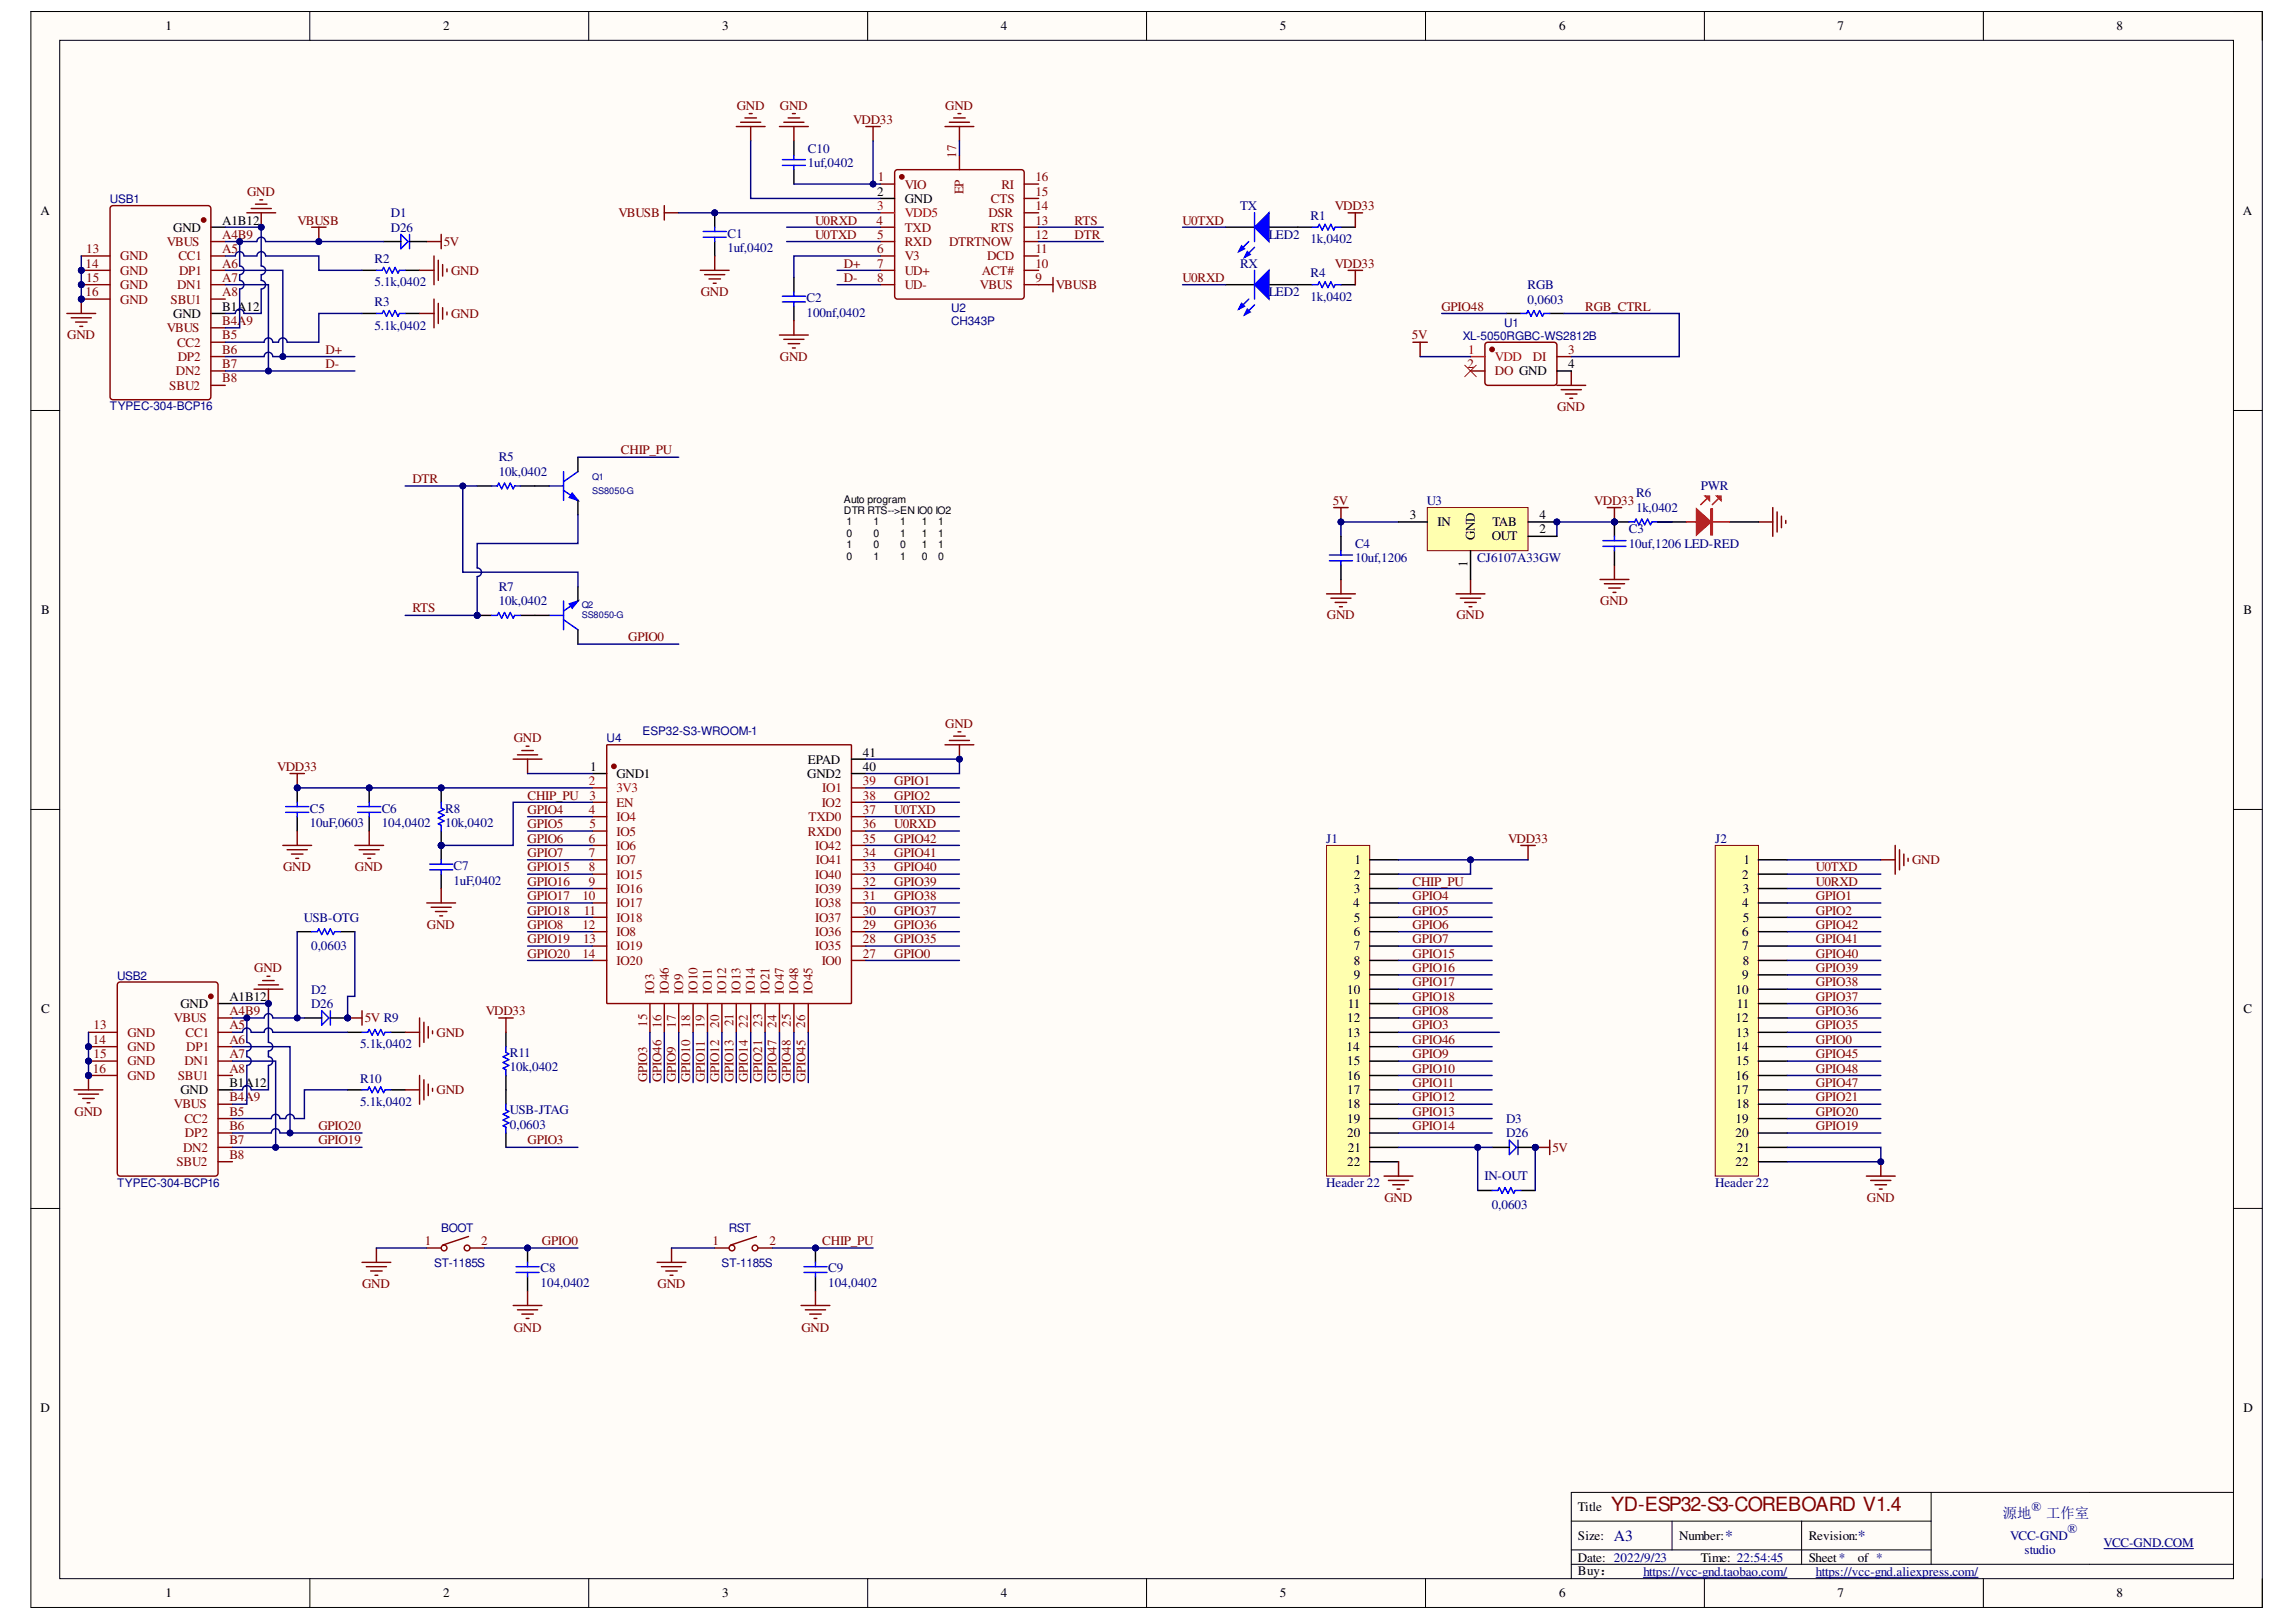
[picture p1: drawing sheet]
<svg xmlns="http://www.w3.org/2000/svg" width="297mm" height="210mm" viewBox="0 0 297 210" stroke-linecap="round" stroke-linejoin="round" font-family="sans-serif">
<defs><g id="words">
<text font-size="2.5" fill="#7f0000" x="208.5" y="195.6">YD-ESP32-S3-COREBOARD V1.4</text>
<g font-size="2" fill="#00007f">
<text x="208.8" y="199.4">A3</text>
<text x="223.2" y="199.4">*</text>
<text x="240.3" y="199.4">*</text>
</g>
<g font-size="1.9" fill="#00007f">
<text x="259.1" y="196.4">源地</text>
<text x="264.7" y="196.4">工作室</text>
</g>
<g font-size="1.7">
<text x="21.4" y="3.9">1</text>
<text x="57.3" y="3.9">2</text>
<text x="93.4" y="3.9">3</text>
<text x="129.5" y="3.9">4</text>
<text x="165.6" y="3.9">5</text>
<text x="201.7" y="3.9">6</text>
<text x="237.7" y="3.9">7</text>
<text x="273.8" y="3.9">8</text>
<text x="5.2" y="27.9">A</text>
<text x="22.4" y="30">GND</text>
<text x="28.8" y="29.1">A1B12</text>
<text x="113.5" y="25.3">2</text>
<text x="117" y="26.3">GND</text>
<text x="290.2" y="27.9">A</text>
<text x="22.4" y="41.1">GND</text>
<text x="28.8" y="40.2">B1A12</text>
<text x="202.9" y="47.6">4</text>
<text x="182.4" y="67.2">3</text>
<text x="186" y="68.1">IN</text>
<text x="190.8" y="69.9" transform="rotate(-90 190.8 69.9)">GND</text>
<text x="193" y="69.9">OUT</text>
<text x="193.1" y="68.1">TAB</text>
<text x="199.2" y="67.2">4</text>
<text x="199.2" y="69">2</text>
<text x="189.9" y="73.4" transform="rotate(-90 189.9 73.4)">1</text>
<text x="5.3" y="79.5">B</text>
<text x="290.2" y="79.5">B</text>
<text x="76.4" y="99.8">1</text>
<text x="79.7" y="100.7">GND1</text>
<text x="104.4" y="100.7">GND2</text>
<text x="104.5" y="98.8">EPAD</text>
<text x="111.6" y="99.8">40</text>
<text x="111.6" y="97.9">41</text>
<text x="175.1" y="113.7">2</text>
<text x="175.2" y="111.8">1</text>
<text x="225.4" y="113.7">2</text>
<text x="225.5" y="111.8">1</text>
<text x="175.1" y="117.4">4</text>
<text x="175.1" y="115.6">3</text>
<text x="175.1" y="119.3">5</text>
<text x="225.4" y="117.4">4</text>
<text x="225.5" y="115.6">3</text>
<text x="225.5" y="119.3">5</text>
<text x="175.1" y="121.1">6</text>
<text x="175.1" y="123">7</text>
<text x="175.1" y="124.9">8</text>
<text x="225.4" y="121.1">6</text>
<text x="225.4" y="123">7</text>
<text x="225.5" y="124.9">8</text>
<text x="5.3" y="131.1">C</text>
<text x="23.3" y="130.4">GND</text>
<text x="29.7" y="129.5">A1B12</text>
<text x="174.3" y="128.6">10</text>
<text x="174.4" y="130.4">11</text>
<text x="175.1" y="126.7">9</text>
<text x="224.5" y="128.6">10</text>
<text x="224.7" y="130.4">11</text>
<text x="225.4" y="126.7">9</text>
<text x="290.2" y="131.1">C</text>
<text x="174.2" y="136">14</text>
<text x="174.3" y="132.3">12</text>
<text x="174.3" y="134.2">13</text>
<text x="174.3" y="137.9">15</text>
<text x="224.5" y="132.3">12</text>
<text x="224.5" y="136">14</text>
<text x="224.6" y="134.2">13</text>
<text x="224.6" y="137.9">15</text>
<text x="23.3" y="141.6">GND</text>
<text x="29.7" y="140.7">B1A12</text>
<text x="174.3" y="139.7">16</text>
<text x="174.3" y="141.6">17</text>
<text x="174.3" y="143.4">18</text>
<text x="224.5" y="139.7">16</text>
<text x="224.5" y="141.6">17</text>
<text x="224.6" y="143.4">18</text>
<text x="174.3" y="145.3">19</text>
<text x="174.3" y="147.2">20</text>
<text x="174.4" y="149">21</text>
<text x="224.5" y="145.3">19</text>
<text x="224.5" y="147.2">20</text>
<text x="224.7" y="149">21</text>
<text x="174.3" y="150.9">22</text>
<text x="224.5" y="150.9">22</text>
<text x="5.2" y="182.7">D</text>
<text x="290.2" y="182.7">D</text>
<text x="204.1" y="195.6">Title</text>
<text x="204.1" y="199.3">Size:</text>
<text x="204.1" y="202.1">Date: 2022/9/23</text>
<text x="204.1" y="203.9">Buy：</text>
<text x="217.3" y="199.3">Number:</text>
<text x="220" y="202.1">Time: 22:54:45</text>
<text x="234" y="199.3">Revision:</text>
<text x="234" y="202.1">Sheet*</text>
<text x="240.3" y="202.1">of *</text>
<text x="21.4" y="206.7">1</text>
<text x="57.3" y="206.7">2</text>
<text x="93.4" y="206.7">3</text>
<text x="129.5" y="206.7">4</text>
<text x="165.6" y="206.7">5</text>
<text x="201.7" y="206.7">6</text>
<text x="237.7" y="206.7">7</text>
<text x="273.8" y="206.7">8</text>
</g>
<g font-size="1.7" fill="#7f0000">
<text x="95.3" y="14.2">GND</text>
<text x="100.9" y="14.2">GND</text>
<text x="110.4" y="16">VDD33</text>
<text x="122.3" y="14.2">GND</text>
<text x="32" y="25.3">GND</text>
<text x="38.5" y="29.1">VBUSB</text>
<text x="80" y="28.1">VBUSB</text>
<text x="105.5" y="29.1">U0RXD</text>
<text x="139" y="29.1">RTS</text>
<text x="153" y="29.1">U0TXD</text>
<text x="172.7" y="27.2">VDD33</text>
<text x="57.4" y="31.8">5V</text>
<text x="58.4" y="35.6">GND</text>
<text x="105.5" y="30.9">U0TXD</text>
<text x="109.2" y="34.6">D+</text>
<text x="139" y="30.9">DTR</text>
<text x="172.7" y="34.6">VDD33</text>
<text x="58.4" y="41.1">GND</text>
<text x="90.7" y="38.3">GND</text>
<text x="109.2" y="36.5">D-</text>
<text x="136.6" y="37.4">VBUSB</text>
<text x="153" y="36.5">U0RXD</text>
<text x="186.5" y="40.2">GPIO48</text>
<text x="205.1" y="40.2">RGB_CTRL</text>
<text x="8.7" y="43.9">GND</text>
<text x="42.1" y="47.6">D-</text>
<text x="42.1" y="45.8">D+</text>
<text x="100.9" y="46.7">GND</text>
<text x="182.7" y="43.9">5V</text>
<text x="201.4" y="53.2">GND</text>
<text x="80.3" y="58.8">CHIP_PU</text>
<text x="53.4" y="62.5">DTR</text>
<text x="172.4" y="65.3">5V</text>
<text x="206.3" y="65.3">VDD33</text>
<text x="53.4" y="79.2">RTS</text>
<text x="81.3" y="83">GPIO0</text>
<text x="171.7" y="80.2">GND</text>
<text x="188.4" y="80.2">GND</text>
<text x="207" y="78.3">GND</text>
<text x="122.3" y="94.2">GND</text>
<text x="35.9" y="99.8">VDD33</text>
<text x="66.5" y="96">GND</text>
<text x="115.7" y="101.6">GPIO1</text>
<text x="68.2" y="103.5">CHIP_PU</text>
<text x="68.2" y="105.3">GPIO4</text>
<text x="68.2" y="107.2">GPIO5</text>
<text x="115.7" y="107.2">U0RXD</text>
<text x="115.7" y="105.3">U0TXD</text>
<text x="115.7" y="103.5">GPIO2</text>
<text x="36.6" y="112.8">GND</text>
<text x="45.9" y="112.8">GND</text>
<text x="68.2" y="109.1">GPIO6</text>
<text x="68.2" y="110.9">GPIO7</text>
<text x="68.2" y="112.8">GPIO15</text>
<text x="115.7" y="112.8">GPIO40</text>
<text x="115.7" y="110.9">GPIO41</text>
<text x="115.7" y="109.1">GPIO42</text>
<text x="195.1" y="109.1">VDD33</text>
<text x="234.9" y="112.8">U0TXD</text>
<text x="247.4" y="111.8">GND</text>
<text x="68.2" y="114.6">GPIO16</text>
<text x="68.2" y="116.5">GPIO17</text>
<text x="68.2" y="118.4">GPIO18</text>
<text x="115.7" y="118.4">GPIO37</text>
<text x="115.7" y="116.5">GPIO38</text>
<text x="115.7" y="114.6">GPIO39</text>
<text x="182.8" y="114.6">CHIP_PU</text>
<text x="182.8" y="116.5">GPIO4</text>
<text x="182.8" y="118.4">GPIO5</text>
<text x="234.9" y="114.6">U0RXD</text>
<text x="234.9" y="118.4">GPIO2</text>
<text x="234.9" y="116.5">GPIO1</text>
<text x="32.9" y="125.8">GND</text>
<text x="55.2" y="120.2">GND</text>
<text x="68.2" y="120.2">GPIO8</text>
<text x="68.2" y="122.1">GPIO19</text>
<text x="68.2" y="123.9">GPIO20</text>
<text x="115.7" y="122.1">GPIO35</text>
<text x="115.7" y="120.2">GPIO36</text>
<text x="115.7" y="123.9">GPIO0</text>
<text x="182.8" y="120.2">GPIO6</text>
<text x="182.8" y="122.1">GPIO7</text>
<text x="182.8" y="123.9">GPIO15</text>
<text x="182.8" y="125.8">GPIO16</text>
<text x="234.9" y="125.8">GPIO39</text>
<text x="234.9" y="123.9">GPIO40</text>
<text x="234.9" y="122.1">GPIO41</text>
<text x="234.9" y="120.2">GPIO42</text>
<text x="62.8" y="131.4">VDD33</text>
<text x="182.8" y="127.6">GPIO17</text>
<text x="182.8" y="129.5">GPIO18</text>
<text x="182.8" y="131.4">GPIO8</text>
<text x="234.9" y="131.4">GPIO36</text>
<text x="234.9" y="129.5">GPIO37</text>
<text x="234.9" y="127.6">GPIO38</text>
<text x="47.2" y="132.3">5V R9</text>
<text x="56.5" y="134.2">GND</text>
<text x="182.8" y="133.2">GPIO3</text>
<text x="182.8" y="135.1">GPIO46</text>
<text x="182.8" y="136.9">GPIO9</text>
<text x="234.9" y="135.1">GPIO0</text>
<text x="234.9" y="133.2">GPIO35</text>
<text x="234.9" y="136.9">GPIO45</text>
<text x="56.5" y="141.6">GND</text>
<text x="83.7" y="140.1" transform="rotate(-90 83.7 140.1)">GPIO3</text>
<text x="85.6" y="140.1" transform="rotate(-90 85.6 140.1)">GPIO46</text>
<text x="87.4" y="140.1" transform="rotate(-90 87.4 140.1)">GPIO9</text>
<text x="89.3" y="140.1" transform="rotate(-90 89.3 140.1)">GPIO10</text>
<text x="91.2" y="140.1" transform="rotate(-90 91.2 140.1)">GPIO11</text>
<text x="93" y="140.1" transform="rotate(-90 93 140.1)">GPIO12</text>
<text x="94.9" y="140.1" transform="rotate(-90 94.9 140.1)">GPIO13</text>
<text x="96.7" y="140.1" transform="rotate(-90 96.7 140.1)">GPIO14</text>
<text x="98.6" y="140.1" transform="rotate(-90 98.6 140.1)">GPIO21</text>
<text x="100.5" y="140.1" transform="rotate(-90 100.5 140.1)">GPIO47</text>
<text x="102.3" y="140.1" transform="rotate(-90 102.3 140.1)">GPIO48</text>
<text x="104.2" y="140.1" transform="rotate(-90 104.2 140.1)">GPIO45</text>
<text x="182.8" y="138.8">GPIO10</text>
<text x="182.8" y="140.7">GPIO11</text>
<text x="182.8" y="142.5">GPIO12</text>
<text x="234.9" y="138.8">GPIO48</text>
<text x="234.9" y="140.7">GPIO47</text>
<text x="234.9" y="142.5">GPIO21</text>
<text x="9.6" y="144.4">GND</text>
<text x="41.2" y="146.2">GPIO20</text>
<text x="41.2" y="148.1">GPIO19</text>
<text x="68.2" y="148.1">GPIO3</text>
<text x="182.8" y="144.4">GPIO13</text>
<text x="182.8" y="146.2">GPIO14</text>
<text x="200.8" y="149">5V</text>
<text x="234.9" y="146.2">GPIO19</text>
<text x="234.9" y="144.4">GPIO20</text>
<text x="179.1" y="155.5">GND</text>
<text x="241.5" y="155.5">GND</text>
<text x="70.1" y="161.1">GPIO0</text>
<text x="106.4" y="161.1">CHIP_PU</text>
<text x="46.9" y="166.7">GND</text>
<text x="85.1" y="166.7">GND</text>
<text x="66.5" y="172.3">GND</text>
<text x="103.7" y="172.3">GND</text>
</g>
<g font-size="1.7" fill="#00007f">
<text x="104.5" y="19.8">C10</text>
<text x="104.5" y="21.6">1uf,0402</text>
<text x="50.6" y="28.1">D1</text>
<text x="50.6" y="30">D26</text>
<text x="160.4" y="27.2">TX</text>
<text x="169.6" y="28.5">R1</text>
<text x="48.5" y="34">R2</text>
<text x="94.1" y="30.7">C1</text>
<text x="94.1" y="32.6">1uf,0402</text>
<text x="160.4" y="34.6">RX</text>
<text x="164.1" y="30.9">LED2</text>
<text x="169.6" y="31.4">1k,0402</text>
<text x="169.6" y="35.9">R4</text>
<text x="48.5" y="37">5.1k,0402</text>
<text x="48.5" y="39.6">R3</text>
<text x="104.4" y="39.1">C2</text>
<text x="104.4" y="41">100nf,0402</text>
<text x="164.1" y="38.3">LED2</text>
<text x="169.6" y="38.9">1k,0402</text>
<text x="197.6" y="37.4">RGB</text>
<text x="197.6" y="39.3">0,0603</text>
<text x="48.5" y="42.7">5.1k,0402</text>
<text x="64.5" y="59.7">R5</text>
<text x="64.5" y="61.6">10k,0402</text>
<text x="184.6" y="65.3">U3</text>
<text x="211.7" y="64.4">R6</text>
<text x="220" y="63.4">PWR</text>
<text x="175.3" y="70.9">C4</text>
<text x="210.7" y="69">C3</text>
<text x="210.7" y="70.9">10uf,1206 LED-RED</text>
<text x="211.7" y="66.2">1k,0402</text>
<text x="64.5" y="76.4">R7</text>
<text x="175.3" y="72.7">10uf,1206</text>
<text x="191.1" y="72.7">CJ6107A33GW</text>
<text x="64.5" y="78.3">10k,0402</text>
<text x="40.1" y="105.2">C5</text>
<text x="40.1" y="107">10uF,0603</text>
<text x="49.4" y="105.2">C6</text>
<text x="49.4" y="107">104,0402</text>
<text x="57.6" y="105.2">R8</text>
<text x="57.6" y="107">10k,0402</text>
<text x="58.7" y="112.6">C7</text>
<text x="171.6" y="109.1">J1</text>
<text x="221.9" y="109.1">J2</text>
<text x="39.3" y="119.3">USB-OTG</text>
<text x="58.7" y="114.5">1uF,0402</text>
<text x="40.3" y="123">0,0603</text>
<text x="40.3" y="128.6">D2</text>
<text x="40.3" y="130.4">D26</text>
<text x="46.6" y="135.7">5.1k,0402</text>
<text x="66" y="136.8">R11</text>
<text x="46.6" y="140.2">R10</text>
<text x="46.6" y="143.1">5.1k,0402</text>
<text x="66" y="138.6">10k,0402</text>
<text x="66" y="144.2">USB-JTAG</text>
<text x="66" y="146.1">0,0603</text>
<text x="194.8" y="145.3">D3</text>
<text x="194.8" y="147.2">D26</text>
<text x="171.6" y="153.7">Header 22</text>
<text x="192.1" y="152.7">IN-OUT</text>
<text x="221.9" y="153.7">Header 22</text>
<text x="193" y="156.5">0,0603</text>
<text x="69.9" y="164.7">C8</text>
<text x="69.9" y="166.5">104,0402</text>
<text x="107.1" y="164.7">C9</text>
<text x="107.1" y="166.5">104,0402</text>
<text x="262.8" y="195.6">®</text>
<text x="212.6" y="203.9">https://vcc-gnd.taobao.com/</text>
<text x="234.9" y="203.9">https://vcc-gnd.aliexpress.com/</text>
<text x="260" y="199.3">VCC-GND</text>
<text x="261.9" y="201.1">studio</text>
<text x="267.5" y="198.4">®</text>
<text x="272.1" y="200.2">VCC-GND.COM</text>
</g>
<g font-size="1.7" fill="#870000">
<text x="113.6" y="23.5">1</text>
<text x="123.7" y="20.4" transform="rotate(-90 123.7 20.4)">17</text>
<text x="134" y="23.5">16</text>
<text x="113.4" y="29.1">4</text>
<text x="117" y="24.4">VIO</text>
<text x="117" y="30">TXD</text>
<text x="124.7" y="25.2" transform="rotate(-90 124.7 25.2)">EP</text>
<text x="127.9" y="28.1">DSR</text>
<text x="128.2" y="30">RTS</text>
<text x="128.2" y="26.3">CTS</text>
<text x="129.6" y="24.4">RI</text>
<text x="134" y="29.1">13</text>
<text x="134" y="25.3">15</text>
<text x="134" y="27.2">14</text>
<text x="11.1" y="34.6">14</text>
<text x="11.2" y="32.8">13</text>
<text x="15.6" y="35.6">GND</text>
<text x="15.6" y="33.7">GND</text>
<text x="21.6" y="31.8">VBUS</text>
<text x="23.1" y="33.7">CC1</text>
<text x="23.2" y="35.6">DP1</text>
<text x="28.8" y="32.8">A5</text>
<text x="28.8" y="30.9">A4B9</text>
<text x="28.8" y="34.6">A6</text>
<text x="113.5" y="30.9">5</text>
<text x="113.5" y="32.8">6</text>
<text x="113.5" y="34.6">7</text>
<text x="117" y="31.8">RXD</text>
<text x="117" y="33.7">V3</text>
<text x="117" y="35.6">UD+</text>
<text x="122.8" y="31.8">DTRTNOW</text>
<text x="127" y="35.6">ACT#</text>
<text x="127.7" y="33.7">DCD</text>
<text x="134" y="34.6">10</text>
<text x="134" y="30.9">12</text>
<text x="134" y="32.8">11</text>
<text x="11.1" y="38.3">16</text>
<text x="11.2" y="36.5">15</text>
<text x="15.6" y="39.3">GND</text>
<text x="15.6" y="37.4">GND</text>
<text x="22.1" y="39.3">SBU1</text>
<text x="22.9" y="37.4">DN1</text>
<text x="28.8" y="38.3">A8</text>
<text x="28.8" y="36.5">A7</text>
<text x="113.5" y="36.5">8</text>
<text x="117" y="37.4">UD-</text>
<text x="126.8" y="37.4">VBUS</text>
<text x="134" y="36.5">9</text>
<text x="21.6" y="43">VBUS</text>
<text x="22.9" y="44.9">CC2</text>
<text x="23" y="46.7">DP2</text>
<text x="28.8" y="45.8">B6</text>
<text x="28.8" y="42.1">B4A9</text>
<text x="28.8" y="47.6">B7</text>
<text x="28.8" y="43.9">B5</text>
<text x="189.9" y="47.6">2</text>
<text x="198.3" y="46.7">DI</text>
<text x="202.9" y="45.8">3</text>
<text x="21.9" y="50.4">SBU2</text>
<text x="22.7" y="48.6">DN2</text>
<text x="28.8" y="49.5">B8</text>
<text x="193.4" y="48.6">DO GND</text>
<text x="76.3" y="107.2">5</text>
<text x="76.3" y="103.5">3</text>
<text x="79.7" y="104.4">EN</text>
<text x="104.6" y="106.3">TXD0</text>
<text x="111.6" y="107.2">36</text>
<text x="111.6" y="105.3">37</text>
<text x="76.2" y="112.8">8</text>
<text x="76.2" y="110.9">7</text>
<text x="76.2" y="109.1">6</text>
<text x="79.7" y="113.7">IO15</text>
<text x="79.7" y="111.8">IO7</text>
<text x="79.7" y="110">IO6</text>
<text x="79.7" y="108.1">IO5</text>
<text x="104.5" y="108.1">RXD0</text>
<text x="105.5" y="110">IO42</text>
<text x="105.5" y="113.7">IO40</text>
<text x="105.5" y="111.8">IO41</text>
<text x="111.6" y="109.1">35</text>
<text x="111.6" y="112.8">33</text>
<text x="111.6" y="110.9">34</text>
<text x="75.3" y="116.5">10</text>
<text x="75.5" y="118.4">11</text>
<text x="76.2" y="114.6">9</text>
<text x="79.7" y="119.3">IO18</text>
<text x="79.7" y="117.4">IO17</text>
<text x="79.7" y="115.6">IO16</text>
<text x="105.5" y="115.6">IO39</text>
<text x="105.5" y="117.4">IO38</text>
<text x="105.5" y="119.3">IO37</text>
<text x="111.6" y="114.6">32</text>
<text x="111.6" y="116.5">31</text>
<text x="111.6" y="118.4">30</text>
<text x="75.3" y="123.9">14</text>
<text x="75.3" y="120.2">12</text>
<text x="75.4" y="122.1">13</text>
<text x="79.7" y="124.9">IO20</text>
<text x="79.7" y="123">IO19</text>
<text x="79.7" y="121.1">IO8</text>
<text x="105.5" y="121.1">IO36</text>
<text x="105.5" y="123">IO35</text>
<text x="106.3" y="124.9">IO0</text>
<text x="111.6" y="120.2">29</text>
<text x="111.6" y="122.1">28</text>
<text x="111.6" y="123.9">27</text>
<text x="29.7" y="131.4">A4B9</text>
<text x="84.7" y="128.6" transform="rotate(-90 84.7 128.6)">IO3</text>
<text x="86.5" y="128.6" transform="rotate(-90 86.5 128.6)">IO46</text>
<text x="88.4" y="128.6" transform="rotate(-90 88.4 128.6)">IO9</text>
<text x="90.2" y="128.6" transform="rotate(-90 90.2 128.6)">IO10</text>
<text x="92.1" y="128.6" transform="rotate(-90 92.1 128.6)">IO11</text>
<text x="94" y="128.6" transform="rotate(-90 94 128.6)">IO12</text>
<text x="95.8" y="128.6" transform="rotate(-90 95.8 128.6)">IO13</text>
<text x="97.7" y="128.6" transform="rotate(-90 97.7 128.6)">IO14</text>
<text x="99.5" y="128.6" transform="rotate(-90 99.5 128.6)">IO21</text>
<text x="101.4" y="128.6" transform="rotate(-90 101.4 128.6)">IO47</text>
<text x="103.3" y="128.6" transform="rotate(-90 103.3 128.6)">IO48</text>
<text x="105.1" y="128.6" transform="rotate(-90 105.1 128.6)">IO45</text>
<text x="12" y="135.1">14</text>
<text x="12.1" y="136.9">15</text>
<text x="12.1" y="133.2">13</text>
<text x="16.5" y="137.9">GND</text>
<text x="16.5" y="136">GND</text>
<text x="16.5" y="134.2">GND</text>
<text x="22.5" y="132.3">VBUS</text>
<text x="23.8" y="137.9">DN1</text>
<text x="24" y="134.2">CC1</text>
<text x="24.1" y="136">DP1</text>
<text x="29.7" y="133.2">A5</text>
<text x="29.7" y="135.1">A6</text>
<text x="29.7" y="136.9">A7</text>
<text x="83.7" y="132.9" transform="rotate(-90 83.7 132.9)">15</text>
<text x="85.6" y="133" transform="rotate(-90 85.6 133)">16</text>
<text x="87.4" y="133" transform="rotate(-90 87.4 133)">17</text>
<text x="89.3" y="133" transform="rotate(-90 89.3 133)">18</text>
<text x="91.2" y="133" transform="rotate(-90 91.2 133)">19</text>
<text x="93" y="133" transform="rotate(-90 93 133)">20</text>
<text x="94.9" y="132.8" transform="rotate(-90 94.9 132.8)">21</text>
<text x="96.7" y="133" transform="rotate(-90 96.7 133)">22</text>
<text x="98.6" y="132.9" transform="rotate(-90 98.6 132.9)">23</text>
<text x="100.5" y="133" transform="rotate(-90 100.5 133)">24</text>
<text x="102.3" y="132.9" transform="rotate(-90 102.3 132.9)">25</text>
<text x="104.2" y="133" transform="rotate(-90 104.2 133)">26</text>
<text x="12" y="138.8">16</text>
<text x="16.5" y="139.7">GND</text>
<text x="22.5" y="143.4">VBUS</text>
<text x="23" y="139.7">SBU1</text>
<text x="29.7" y="142.5">B4A9</text>
<text x="29.7" y="138.8">A8</text>
<text x="23.7" y="149">DN2</text>
<text x="23.8" y="145.3">CC2</text>
<text x="23.9" y="147.2">DP2</text>
<text x="29.7" y="150">B8</text>
<text x="29.7" y="146.2">B6</text>
<text x="29.7" y="148.1">B7</text>
<text x="29.7" y="144.4">B5</text>
<text x="22.8" y="150.9">SBU2</text>
<text x="55" y="161.1">1</text>
<text x="62.2" y="161.1">2</text>
<text x="92.2" y="161.1">1</text>
<text x="99.5" y="161.1">2</text>
</g>
<g font-size="1.7" fill="#f00">
<text x="113.5" y="27.2">3</text>
<text x="117" y="28.1">VDD5</text>
<text x="189.9" y="45.8">1</text>
<text x="193.4" y="46.7">VDD</text>
<text x="76.2" y="101.6">2</text>
<text x="79.7" y="102.6">3V3</text>
</g>
<g font-size="1.7" fill="#970000">
<text x="111.6" y="101.6">39</text>
<text x="76.2" y="105.3">4</text>
<text x="79.7" y="106.3">IO4</text>
<text x="106.3" y="104.4">IO2</text>
<text x="106.4" y="102.6">IO1</text>
<text x="111.6" y="103.5">38</text>
</g>
<g font-size="1.5" fill="#00007f">
<text x="14.2" y="26.3">USB1</text>
<text x="123" y="40.4">U2</text>
<text x="123" y="42.1">CH343P</text>
<text x="189.3" y="44">XL-5050RGBC-WS2812B</text>
<text x="194.6" y="42.3">U1</text>
<text x="14.2" y="53">TYPEC-304-BCP16</text>
<text x="83.1" y="95.1">ESP32-S3-WROOM-1</text>
<text x="78.5" y="96">U4</text>
<text x="15.1" y="126.8">USB2</text>
<text x="15.1" y="153.6">TYPEC-304-BCP16</text>
<text x="57.1" y="159.5">BOOT</text>
<text x="94.3" y="159.5">RST</text>
<text x="56.2" y="164">ST-1185S</text>
<text x="93.4" y="164">ST-1185S</text>
</g>
<g font-size="1.4">
<text x="109.2" y="65">Auto program</text>
<text x="109.2" y="66.5">DTR RTS--&gt;EN IO0 IO2</text>
<text x="109.5" y="68">1</text>
<text x="109.5" y="69.5">0</text>
<text x="109.5" y="71">1</text>
<text x="113" y="68">1</text>
<text x="113" y="69.5">0</text>
<text x="113" y="71">0</text>
<text x="116.5" y="68">1</text>
<text x="116.5" y="69.5">1</text>
<text x="116.5" y="71">0</text>
<text x="119.3" y="68">1</text>
<text x="119.3" y="69.5">1</text>
<text x="119.3" y="71">1</text>
<text x="121.4" y="68">1</text>
<text x="121.4" y="69.5">1</text>
<text x="121.4" y="71">1</text>
<text x="109.5" y="72.5">0</text>
<text x="113" y="72.5">1</text>
<text x="116.5" y="72.5">1</text>
<text x="119.3" y="72.5">0</text>
<text x="121.4" y="72.5">0</text>
</g>
<g font-size="1.2" fill="#00007f">
<text x="76.6" y="62.1">Q1</text>
<text x="76.6" y="63.9">SS8050-G</text>
<text x="75.3" y="78.6">Q2</text>
<text x="75.3" y="79.9">SS8050-G</text>
</g>
</g></defs>
<path d="M4 1.5h288.7v206.5h-288.7z" fill-rule="evenodd" fill="#fffcf8"/>
<path d="M4 1.5h288.7v206.5h-288.7z" fill="none" stroke="#000" stroke-width=".13"/>
<path d="M7.7 5.2h281.2v199.1h-281.2z" fill-rule="evenodd" fill="#fffcf8"/>
<g fill="none" stroke="#000" stroke-width=".13">
<path d="M4 1.5h3.7M7.7 5.2h281.2v199.1h-281.2zM40.1 1.5v3.7M76.2 1.5v3.7M112.2 1.5v3.7M148.3 1.5v3.7M184.4 1.5v3.7M220.5 1.5v3.7M256.6 1.5v3.7M288.9 1.5h3.8v3.7M4 53.1h3.7M288.9 53.1h3.8"/>
<path d="M4 104.8h3.7M288.9 104.8h3.8M4 156.4h3.7M288.9 156.4h3.8M203.3 196.8h46.5M216.3 196.8v3.8M233.1 196.8v5.6M249.8 193.1v9.3M288.9 193.1h-85.6v11.2M40.1 204.3v3.7M76.2 204.3v3.7M112.3 204.3v3.7"/>
<path d="M148.3 204.3v3.7M184.4 204.3v3.7M203.3 202.4h85.6M203.3 200.6h46.5M220.5 204.3v3.7M256.6 204.3v3.7M292.7 204.3v3.7"/>
</g>
<path d="M212.6 204.1h18.6M234.9 204.1h21M272.2 200.4h11.6" fill="none" stroke="#00007f" stroke-width=".13"/>
<path d="M173.5 29.4h1.8" fill="none" stroke="#000" stroke-width=".19"/>
<path d="M158.6 29.4h3.7M164.2 29.4h5.6" fill="none" stroke="#000" stroke-width=".18"/>
<path d="M172.7 29.4h.8" fill="none" stroke="#00f" stroke-width=".19"/>
<path d="M169.8 29.4h.7l.2-.4 .4 .8 .3-.8 .4 .8 .4-.8 .3 .8 .2-.4" fill="none" stroke="#00f" stroke-width=".18"/>
<path d="M162.3 29.4l1.9-1.9v3.8z" fill="#00f"/>
<path d="M161.6 31.3l-1.3 1.3M162.3 29.4l1.9-1.9v3.8zM162.3 32l-1.3 1.3" fill="none" stroke="#00f" stroke-width=".18"/>
<path d="M160.6 31.8l.4 .4-.7 .4z" fill="#00f"/>
<path d="M160.6 31.8l.4 .4-.7 .4z" fill="none" stroke="#00f" stroke-width=".18"/>
<path d="M161.4 32.6l.3 .3-.7 .4z" fill="#00f"/>
<path d="M161.4 32.6l.3 .3-.7 .4zM162.3 27.5v3.8M169.8 36.8h.7l.2-.3 .4 .7 .3-.7 .4 .7 .4-.7 .3 .7 .2-.4" fill="none" stroke="#00f" stroke-width=".18"/>
<path d="M173.5 36.8h1.8" fill="none" stroke="#000" stroke-width=".19"/>
<path d="M158.6 36.8h3.7M164.2 36.8h5.6" fill="none" stroke="#000" stroke-width=".18"/>
<path d="M172.7 36.8h.8" fill="none" stroke="#00f" stroke-width=".19"/>
<path d="M162.3 36.8l1.9-1.8v3.7z" fill="#00f"/>
<path d="M161.6 38.7l-1.3 1.3M162.3 36.8l1.9-1.8v3.7zM162.3 39.5l-1.3 1.2" fill="none" stroke="#00f" stroke-width=".18"/>
<path d="M160.6 39.3l.4 .3-.7 .4z" fill="#00f"/>
<path d="M160.6 39.3l.4 .3-.7 .4z" fill="none" stroke="#00f" stroke-width=".18"/>
<path d="M161.4 40l.3 .4-.7 .3z" fill="#00f"/>
<path d="M162.3 35v3.7M161.4 40l.3 .4-.7 .3z" fill="none" stroke="#00f" stroke-width=".18"/>
<path d="M55.2 31.3h1.9M57.1 30.3v1.9" fill="none" stroke="#7f0000" stroke-width=".18"/>
<path d="M172.6 65.7h1.8M173.5 65.7v1.8" fill="none" stroke="#7f0000" stroke-width=".19"/>
<circle cx="173.5" cy="67.5" r=".37" fill="#00007f"/>
<circle cx="173.5" cy="67.5" r=".37" fill="none" stroke="#00007f" stroke-width=".13"/>
<g fill="none" stroke="#7f0000" stroke-width=".19">
<path d="M171.6 76.9h3.7M172.2 77.4h2.6M172.7 78h1.5M173.3 78.5h.4M173.5 75v1.9M207 75h3.7M207.6 75.5h2.6M208.1 76.1h1.5M208.7 76.7h.4M208.9 73.1v1.9M227.5 67.5h1.8M229.3 65.7v3.7"/>
<path d="M229.9 66.2v2.6M230.5 66.8v1.5M231 67.4v.3"/>
</g>
<circle cx="208.9" cy="67.5" r=".37" fill="#00007f"/>
<circle cx="208.9" cy="67.5" r=".37" fill="none" stroke="#00007f" stroke-width=".13"/>
<path d="M208.9 67.5h1.8" fill="none" stroke="#000" stroke-width=".19"/>
<circle cx="208.9" cy="67.5" r=".37" fill="#00007f"/>
<circle cx="208.9" cy="67.5" r=".37" fill="none" stroke="#00007f" stroke-width=".13"/>
<path d="M214.5 67.5h3.7M223.8 67.5h3.7" fill="none" stroke="#000" stroke-width=".19"/>
<path d="M210.7 67.5h.8l.2-.3 .3 .7 .4-.7 .4 .7 .4-.7 .3 .7 .2-.4h.8" fill="none" stroke="#00f" stroke-width=".19"/>
<path d="M218.2 67.5h5.6M220.8 64.6l-.8 .7M222.3 64.6l-.8 .7" fill="none" stroke="#f00" stroke-width=".19"/>
<path d="M219.5 65.9l1.8 1.6-1.8 1.7z" fill="#f00"/>
<path d="M219.5 65.9l1.8 1.6-1.8 1.7zM221.3 65.9h.2v3.3h-.2z" fill="none" stroke="#f00" stroke-width=".19"/>
<path d="M221.4 65.9v3.3" fill="none" stroke="#f00" stroke-width=".18"/>
<path d="M222.1 64.2h.5v.6z" fill="#f00"/>
<path d="M222.1 64.2h.5v.6z" fill="none" stroke="#f00" stroke-width=".19"/>
<path d="M220.6 64.2h.6v.6z" fill="#f00"/>
<path d="M220.6 64.2h.6v.6z" fill="none" stroke="#f00" stroke-width=".19"/>
<path d="M188.4 76.9h3.7M188.9 77.4h2.6M189.5 78h1.5M190.1 78.5h.3M190.2 75v1.9" fill="none" stroke="#7f0000" stroke-width=".19"/>
<path d="M61.7 62.9h1.9M67.3 62.9h1.9" fill="none" stroke="#000" stroke-width=".18"/>
<path d="M63.6 62.9h.7l.2-.4 .4 .8 .4-.8 .3 .8 .4-.8 .4 .8 .2-.4h.7" fill="none" stroke="#00f" stroke-width=".18"/>
<circle cx="61.7" cy="79.6" r=".37" fill="#00007f"/>
<circle cx="61.7" cy="79.6" r=".37" fill="none" stroke="#00007f" stroke-width=".13"/>
<path d="M61.7 79.6h1.9" fill="none" stroke="#000" stroke-width=".18"/>
<circle cx="61.7" cy="79.6" r=".37" fill="#00007f"/>
<circle cx="61.7" cy="79.6" r=".37" fill="none" stroke="#00007f" stroke-width=".13"/>
<path d="M67.3 79.6h1.9" fill="none" stroke="#000" stroke-width=".18"/>
<path d="M63.6 79.6h.7l.2-.3 .4 .7 .4-.7 .3 .7 .4-.7 .4 .7 .2-.4h.7M71 62.9h1.9M72.9 63.4l1.9 1.4M72.9 61v3.8M74.8 61l-1.9 1.3" fill="none" stroke="#00f" stroke-width=".18"/>
<path d="M74 63.8l.8 1-1.1-.4z" fill="#00f"/>
<path d="M71 79.6h1.9M72.9 77.8v3.7M74 63.8l.8 1-1.1-.4zM74.8 77.8l-1.9 1.3M72.9 80.2l1.9 1.3" fill="none" stroke="#00f" stroke-width=".18"/>
<path d="M74.8 59.2v1.8M69.2 62.9h1.8M74.8 64.8v1.8" fill="none" stroke="#000" stroke-width=".18"/>
<path d="M73.7 78.1l1.1-.3-.8 .9z" fill="#00f"/>
<path d="M73.7 78.1l1.1-.3-.8 .9z" fill="none" stroke="#00f" stroke-width=".18"/>
<path d="M69.2 79.6h1.8M74.8 75.9v1.9M74.8 81.5v1.9" fill="none" stroke="#000" stroke-width=".18"/>
<path d="M46.8 163.4h3.8M47.4 163.9h2.6M48 164.5h1.4M48.5 165h.4M48.7 161.5v1.9M85 163.4h3.7M85.6 163.9h2.6M86.1 164.5h1.5M86.7 165h.4M86.9 161.5v1.9" fill="none" stroke="#7f0000" stroke-width=".18"/>
<circle cx="68.2" cy="161.5" r=".37" fill="#00007f"/>
<circle cx="68.2" cy="161.5" r=".37" fill="none" stroke="#00007f" stroke-width=".13"/>
<path d="M68.3 161.5v1.9M68.3 165.2v1.9" fill="none" stroke="#000" stroke-width=".18"/>
<circle cx="68.2" cy="161.5" r=".37" fill="#00007f"/>
<circle cx="68.2" cy="161.5" r=".37" fill="none" stroke="#00007f" stroke-width=".13"/>
<path d="M66.8 163.9h2.9M66.8 164.7h2.9M68.3 163.4v.5M68.3 164.7v.5" fill="none" stroke="#00f" stroke-width=".18"/>
<circle cx="105.5" cy="161.5" r=".37" fill="#00007f"/>
<circle cx="105.5" cy="161.5" r=".37" fill="none" stroke="#00007f" stroke-width=".13"/>
<path d="M105.5 161.5v1.9M105.5 165.2v1.9" fill="none" stroke="#000" stroke-width=".18"/>
<circle cx="105.5" cy="161.5" r=".37" fill="#00007f"/>
<circle cx="105.5" cy="161.5" r=".37" fill="none" stroke="#00007f" stroke-width=".13"/>
<path d="M104 163.9h3M104 164.7h3M105.5 163.4v.5M105.5 164.7v.5" fill="none" stroke="#00f" stroke-width=".18"/>
<g fill="none" stroke="#7f0000" stroke-width=".18">
<path d="M31.9 27.5h3.8M32.5 27h2.6M33.1 26.4h1.4M33.6 25.9h.4M33.8 27.5v1.9M66.4 168.9h3.7M66.9 169.5h2.7M67.5 170.1h1.5M68.1 170.6h.3M68.3 167.1v1.8M103.6 168.9h3.8M104.2 169.5h2.6"/>
<path d="M104.8 170.1h1.4M105.3 170.6h.4M105.5 167.1v1.8"/>
</g>
<circle cx="33.8" cy="29.4" r=".37" fill="#00007f"/>
<circle cx="33.8" cy="29.4" r=".37" fill="none" stroke="#00007f" stroke-width=".13"/>
<path d="M10.5 38.7v1.9M8.7 40.6h3.7M9.2 41.1h2.6M9.8 41.7h1.5M10.3 42.2h.4" fill="none" stroke="#7f0000" stroke-width=".18"/>
<circle cx="10.5" cy="38.7" r=".37" fill="#00007f"/>
<circle cx="10.5" cy="38.7" r=".37" fill="none" stroke="#00007f" stroke-width=".13"/>
<path d="M51.9 30.3l.9 1-.9 .9zM53 30.3v1.9" fill="none" stroke="#00f" stroke-width=".18"/>
<path d="M49.6 31.3h2.3M53 31.3h2.2" fill="none" stroke="#000" stroke-width=".18"/>
<path d="M45 131.7h1.8M46.8 130.8v1.9" fill="none" stroke="#7f0000" stroke-width=".18"/>
<circle cx="45" cy="131.7" r=".37" fill="#00007f"/>
<circle cx="45" cy="131.7" r=".37" fill="none" stroke="#00007f" stroke-width=".13"/>
<path d="M32.9 128h3.7M33.4 127.5h2.6M34 126.9h1.5M34.5 126.3h.4M34.7 128v1.9" fill="none" stroke="#7f0000" stroke-width=".18"/>
<circle cx="34.7" cy="129.9" r=".37" fill="#00007f"/>
<circle cx="34.7" cy="129.9" r=".37" fill="none" stroke="#00007f" stroke-width=".13"/>
<path d="M11.4 139.2v1.8M9.6 141h3.7M10.1 141.6h2.6M10.7 142.2h1.5M11.3 142.7h.3" fill="none" stroke="#7f0000" stroke-width=".18"/>
<circle cx="11.4" cy="139.2" r=".37" fill="#00007f"/>
<circle cx="11.4" cy="139.2" r=".37" fill="none" stroke="#00007f" stroke-width=".13"/>
<circle cx="45" cy="131.7" r=".37" fill="#00007f"/>
<circle cx="45" cy="131.7" r=".37" fill="none" stroke="#00007f" stroke-width=".13"/>
<path d="M41.6 130.8l.9 .9-.9 1zM42.7 130.8v1.9" fill="none" stroke="#00f" stroke-width=".18"/>
<path d="M39.4 131.7h2.2M42.7 131.7h2.3" fill="none" stroke="#000" stroke-width=".18"/>
<circle cx="45" cy="131.7" r=".37" fill="#00007f"/>
<circle cx="45" cy="131.7" r=".37" fill="none" stroke="#00007f" stroke-width=".13"/>
<path d="M198.6 148.5h1.9M200.5 147.6v1.8" fill="none" stroke="#7f0000" stroke-width=".19"/>
<circle cx="198.6" cy="148.5" r=".37" fill="#00007f"/>
<circle cx="198.6" cy="148.5" r=".37" fill="none" stroke="#00007f" stroke-width=".13"/>
<path d="M174.4 27.5h1.9M174.4 35h1.9M175.3 27.5v1.9M175.3 35v1.8" fill="none" stroke="#7f0000" stroke-width=".19"/>
<circle cx="57.1" cy="109.4" r=".37" fill="#00007f"/>
<circle cx="57.1" cy="109.4" r=".37" fill="none" stroke="#00007f" stroke-width=".13"/>
<circle cx="57.1" cy="102" r=".37" fill="#00007f"/>
<circle cx="57.1" cy="102" r=".37" fill="none" stroke="#00007f" stroke-width=".13"/>
<path d="M57.1 107.5v1.9" fill="none" stroke="#000" stroke-width=".18"/>
<circle cx="57.1" cy="109.4" r=".37" fill="#00007f"/>
<circle cx="57.1" cy="109.4" r=".37" fill="none" stroke="#00007f" stroke-width=".13"/>
<path d="M57.1 102v1.8" fill="none" stroke="#000" stroke-width=".18"/>
<circle cx="57.1" cy="102" r=".37" fill="#00007f"/>
<circle cx="57.1" cy="102" r=".37" fill="none" stroke="#00007f" stroke-width=".13"/>
<path d="M57.1 103.8v.8l.3 .2-.7 .3 .7 .4-.7 .4 .7 .3-.7 .4 .4 .2v.7" fill="none" stroke="#00f" stroke-width=".18"/>
<circle cx="57.1" cy="109.4" r=".37" fill="#00007f"/>
<circle cx="57.1" cy="109.4" r=".37" fill="none" stroke="#00007f" stroke-width=".13"/>
<path d="M57.1 109.4v1.9M57.1 113.1v1.9" fill="none" stroke="#000" stroke-width=".18"/>
<circle cx="57.1" cy="109.4" r=".37" fill="#00007f"/>
<circle cx="57.1" cy="109.4" r=".37" fill="none" stroke="#00007f" stroke-width=".13"/>
<path d="M55.6 111.8h3M55.6 112.6h3M57.1 111.3v.5M57.1 112.6v.5" fill="none" stroke="#00f" stroke-width=".18"/>
<path d="M55.2 116.8h3.7M55.8 117.4h2.6M56.3 118h1.5M56.9 118.5h.4M57.1 115v1.8" fill="none" stroke="#7f0000" stroke-width=".18"/>
<path d="M189.5 47.3l1.5 1.4M191 47.3l-1.5 1.4" fill="none" stroke="#f00" stroke-width=".13"/>
<path d="M194.9 40.6h1.9M200.5 40.6h1.9" fill="none" stroke="#000" stroke-width=".19"/>
<path d="M196.8 40.6h.7l.2-.4 .4 .7 .3-.7 .4 .7 .4-.7 .3 .7 .2-.3h.8" fill="none" stroke="#00f" stroke-width=".19"/>
<path d="M201.4 49.9h3.7M202 50.4h2.6M202.5 51h1.5M203.1 51.5h.4M203.3 48v1.9" fill="none" stroke="#7f0000" stroke-width=".19"/>
<circle cx="198.6" cy="148.5" r=".37" fill="#00007f"/>
<circle cx="198.6" cy="148.5" r=".37" fill="none" stroke="#00007f" stroke-width=".13"/>
<path d="M195.3 147.6l.9 .9-.9 .9zM196.4 147.6v1.8" fill="none" stroke="#00f" stroke-width=".19"/>
<path d="M193 148.5h2.3M196.4 148.5h2.2" fill="none" stroke="#000" stroke-width=".19"/>
<circle cx="198.6" cy="148.5" r=".37" fill="#00007f"/>
<circle cx="198.6" cy="148.5" r=".37" fill="none" stroke="#00007f" stroke-width=".13"/>
<path d="M207.9 65.7h1.9M208.9 65.7v1.8" fill="none" stroke="#7f0000" stroke-width=".19"/>
<circle cx="208.9" cy="67.5" r=".37" fill="#00007f"/>
<circle cx="208.9" cy="67.5" r=".37" fill="none" stroke="#00007f" stroke-width=".13"/>
<circle cx="38.5" cy="102" r=".37" fill="#00007f"/>
<circle cx="38.5" cy="102" r=".37" fill="none" stroke="#00007f" stroke-width=".13"/>
<path d="M38.5 102v1.8M38.5 105.7v1.8" fill="none" stroke="#000" stroke-width=".18"/>
<circle cx="38.5" cy="102" r=".37" fill="#00007f"/>
<circle cx="38.5" cy="102" r=".37" fill="none" stroke="#00007f" stroke-width=".13"/>
<path d="M37 104.4h2.9M37 105.1h2.9M38.5 103.8v.6M38.5 105.1v.6" fill="none" stroke="#00f" stroke-width=".18"/>
<path d="M36.6 109.4h3.7M37.1 110h2.7M37.5 100.1h1.9M37.7 110.5h1.5M38.3 111.1h.3M38.5 100.1v1.9M38.5 107.5v1.9" fill="none" stroke="#7f0000" stroke-width=".18"/>
<circle cx="38.5" cy="102" r=".37" fill="#00007f"/>
<circle cx="38.5" cy="102" r=".37" fill="none" stroke="#00007f" stroke-width=".13"/>
<circle cx="47.8" cy="102" r=".37" fill="#00007f"/>
<circle cx="47.8" cy="102" r=".37" fill="none" stroke="#00007f" stroke-width=".13"/>
<path d="M47.8 102v1.8M47.8 105.7v1.8" fill="none" stroke="#000" stroke-width=".18"/>
<circle cx="47.8" cy="102" r=".37" fill="#00007f"/>
<circle cx="47.8" cy="102" r=".37" fill="none" stroke="#00007f" stroke-width=".13"/>
<path d="M46.3 104.4h3M46.3 105.1h3M47.8 103.8v.6M47.8 105.1v.6" fill="none" stroke="#00f" stroke-width=".18"/>
<path d="M45.9 109.4h3.7M46.5 110h2.6M47 110.5h1.5M47.6 111.1h.4M47.8 107.5v1.9" fill="none" stroke="#7f0000" stroke-width=".18"/>
<path d="M192.2 44.5l.3-.2h8.7l.2 .4v5l-.4 .2-8.7-.1-.2-.3z" fill="none" stroke="#870000" stroke-width=".19"/>
<circle cx="193" cy="45.2" r=".28" fill="#870000"/>
<g fill="none" stroke="#870000" stroke-width=".19">
<path d="M190.2 48h1.9M201.4 46.2h1.9"/>
<circle cx="193" cy="45.2" r=".28"/>
</g>
<path d="M190.2 46.2h1.9" fill="none" stroke="#f00" stroke-width=".19"/>
<path d="M201.4 48h1.9" fill="none" stroke="#000" stroke-width=".19"/>
<path d="M76.6 105.7h1.9M110.2 102h1.8M110.2 103.8h1.8" fill="none" stroke="#970000" stroke-width=".18"/>
<g fill="none" stroke="#870000" stroke-width=".18">
<path d="M76.6 107.5h1.9M76.6 109.4h1.9M76.6 111.3h1.9M76.6 113.1h1.9M76.6 115h1.9M76.6 116.8h1.9M76.6 118.7h1.9M76.6 103.8h1.9M110.2 105.7h1.8M110.2 107.5h1.8M110.2 109.4h1.8M110.2 111.3h1.8"/>
<path d="M110.2 113.1h1.8M110.2 115h1.8M110.2 116.8h1.8M110.2 118.7h1.8M76.6 120.6h1.9M76.6 122.4h1.9M76.6 124.3h1.9M85.9 129.9v3.7M87.8 129.9v3.7M89.7 129.9v3.7M91.5 129.9v3.7M93.4 129.9v3.7"/>
<path d="M95.3 129.9v3.7M97.1 129.9v3.7M99 129.9v3.7M100.8 129.9v3.7M102.7 129.9v3.7M104.6 129.9v3.7M110.2 120.6h1.8M110.2 122.4h1.8M110.2 124.3h1.8"/>
</g>
<path d="M76.6 102h1.9" fill="none" stroke="#f00" stroke-width=".18"/>
<path d="M76.6 100.1h1.9" fill="none" stroke="#000" stroke-width=".18"/>
<circle cx="79.4" cy="99.2" r=".28" fill="#870000"/>
<g fill="none" stroke="#870000" stroke-width=".18">
<path d="M78.5 96.4h31.6v33.4h-31.6zM84.1 129.9v3.7"/>
<circle cx="79.4" cy="99.2" r=".28"/>
</g>
<path d="M110.2 98.2h1.8M110.2 100.1h1.8" fill="none" stroke="#000" stroke-width=".18"/>
<path d="M122.3 96.4h3.7M122.8 95.8h2.6M123.4 95.3h1.5M123.9 94.7h.4M124.1 96.4v1.8" fill="none" stroke="#7f0000" stroke-width=".18"/>
<circle cx="124.1" cy="98.2" r=".37" fill="#00007f"/>
<circle cx="124.1" cy="98.2" r=".37" fill="none" stroke="#00007f" stroke-width=".13"/>
<path d="M171.6 109.4h5.6v42.8h-5.6z" fill-rule="evenodd" fill="#ffffaf"/>
<path d="M171.6 109.4h5.6v42.8h-5.6z" fill="none" stroke="#7f0000" stroke-width=".13"/>
<g fill="none" stroke="#000" stroke-width=".19">
<path d="M177.2 111.3h3.7M177.2 113.1h3.7M177.2 115h3.7M177.2 116.9h3.7M177.2 118.7h3.7M177.2 120.6h3.7M177.2 122.4h3.7M177.2 124.3h3.7M177.2 126.2h3.7M177.2 128h3.7M177.2 129.9h3.7M177.2 131.7h3.7"/>
<path d="M177.2 133.6h3.7M177.2 135.5h3.7M177.2 137.3h3.7M177.2 139.2h3.7M177.2 141h3.7M177.2 142.9h3.7M177.2 144.8h3.7M177.2 146.6h3.7M177.2 148.5h3.7M177.2 150.3h3.7"/>
</g>
<path d="M221.9 109.4h5.6v42.8h-5.6z" fill-rule="evenodd" fill="#ffffaf"/>
<path d="M221.9 109.4h5.6v42.8h-5.6z" fill="none" stroke="#7f0000" stroke-width=".13"/>
<g fill="none" stroke="#000" stroke-width=".19">
<path d="M227.5 111.3h3.7M227.5 113.1h3.7M227.5 115h3.7M227.5 116.9h3.7M227.5 118.7h3.7M227.5 120.6h3.7M227.5 122.4h3.7M227.5 124.3h3.7M227.5 126.2h3.7M227.5 128h3.7M227.5 129.9h3.7M227.5 131.7h3.7"/>
<path d="M227.5 133.6h3.7M227.5 135.5h3.7M227.5 137.3h3.7M227.5 139.2h3.7M227.5 141h3.7M227.5 142.9h3.7M227.5 144.8h3.7M227.5 146.6h3.7M227.5 148.5h3.7M227.5 150.3h3.7"/>
</g>
<g fill="none" stroke="#7f0000" stroke-width=".19">
<path d="M196.8 109.4h1.8M197.7 109.4v1.9M243.3 111.3h1.9M245.2 109.4v3.7M245.7 110v2.6M246.3 110.5v1.5M246.9 111.1v.4M179.1 152.2h3.7M179.6 152.8h2.6M180.2 153.3h1.5M180.7 153.9h.4M180.9 150.3v1.9"/>
<path d="M241.5 152.2h3.7M242 152.8h2.6M242.6 153.3h1.5M243.1 153.9h.4M243.3 150.3v1.9"/>
</g>
<path d="M66.4 98.2h3.7M66.9 97.7h2.7M67.5 97.1h1.5M68.1 96.6h.3M68.3 98.2v1.9" fill="none" stroke="#7f0000" stroke-width=".18"/>
<circle cx="243.3" cy="150.3" r=".37" fill="#00007f"/>
<circle cx="243.3" cy="150.3" r=".37" fill="none" stroke="#00007f" stroke-width=".13"/>
<path d="M46.8 35h1.9M52.4 35h1.9M46.8 40.6h1.9M52.4 40.6h1.9M45 133.6h1.8M50.6 133.6h1.8M45 141h1.8M50.6 141h1.8" fill="none" stroke="#000" stroke-width=".18"/>
<path d="M48.7 35h.7l.2-.4 .4 .8 .4-.8 .3 .8 .4-.8 .4 .8 .2-.4h.7M48.7 40.6h.7l.2-.4 .4 .7 .4-.7 .3 .7 .4-.7 .4 .7 .2-.3h.7M46.8 133.6h.8l.2-.4 .3 .8 .4-.8 .4 .8 .4-.8 .3 .8 .2-.4h.8M46.8 141h.8l.2-.3 .3 .7 .4-.7 .4 .7 .4-.7 .3 .7 .2-.4h.8" fill="none" stroke="#00f" stroke-width=".18"/>
<g fill="none" stroke="#7f0000" stroke-width=".18">
<path d="M40.3 29.4h1.9M41.2 29.4v1.9M54.3 35h1.8M56.1 33.1v3.7M56.1 38.7v3.7M56.7 33.7v2.6M56.7 39.3v2.6M57.3 34.2v1.5M57.3 39.8v1.5M57.8 34.8v.4M54.3 40.6h1.8M57.8 40.4v.3"/>
<path d="M52.4 133.6h1.9M54.3 131.7v3.8M54.3 139.2v3.7M54.8 132.3v2.6M54.8 139.7v2.6M55.4 132.8v1.5M56 133.4v.4M52.4 141h1.9M55.4 140.3v1.5M56 140.8v.4"/>
</g>
<circle cx="41.2" cy="31.3" r=".37" fill="#00007f"/>
<circle cx="41.2" cy="31.3" r=".37" fill="none" stroke="#00007f" stroke-width=".13"/>
<circle cx="10.5" cy="38.7" r=".37" fill="#00007f"/>
<circle cx="10.5" cy="38.7" r=".37" fill="none" stroke="#00007f" stroke-width=".13"/>
<circle cx="10.5" cy="36.8" r=".37" fill="#00007f"/>
<circle cx="10.5" cy="36.8" r=".37" fill="none" stroke="#00007f" stroke-width=".13"/>
<circle cx="10.5" cy="35" r=".37" fill="#00007f"/>
<circle cx="10.5" cy="35" r=".37" fill="none" stroke="#00007f" stroke-width=".13"/>
<path d="M10.5 38.7h3.7" fill="none" stroke="#870000" stroke-width=".18"/>
<circle cx="10.5" cy="38.7" r=".37" fill="#00007f"/>
<circle cx="10.5" cy="38.7" r=".37" fill="none" stroke="#00007f" stroke-width=".13"/>
<path d="M10.5 36.8h3.7" fill="none" stroke="#870000" stroke-width=".18"/>
<circle cx="10.5" cy="36.8" r=".37" fill="#00007f"/>
<circle cx="10.5" cy="36.8" r=".37" fill="none" stroke="#00007f" stroke-width=".13"/>
<path d="M10.5 35h3.7" fill="none" stroke="#870000" stroke-width=".18"/>
<circle cx="10.5" cy="35" r=".37" fill="#00007f"/>
<circle cx="10.5" cy="35" r=".37" fill="none" stroke="#00007f" stroke-width=".13"/>
<path d="M10.5 33.1h3.7M27.3 33.1h1.8M27.3 38.7h1.8M27.3 36.8h1.8M27.3 35h1.8M27.3 31.3h1.8M27.3 49.9h1.8M27.3 48h1.8M27.3 46.1h1.8M27.3 44.3h1.8M27.3 42.4h1.8" fill="none" stroke="#870000" stroke-width=".18"/>
<path d="M27.3 29.4h1.8M27.3 40.6h1.8" fill="none" stroke="#000" stroke-width=".18"/>
<circle cx="26.3" cy="28.5" r=".28" fill="#870000"/>
<g fill="none" stroke="#870000" stroke-width=".18">
<path d="M14.3 26.8l.3-.2h12.3l.3 .2 .1 24.6-.2 .3h-12.5l-.3-.2z"/>
<circle cx="26.3" cy="28.5" r=".28"/>
</g>
<circle cx="11.4" cy="139.2" r=".37" fill="#00007f"/>
<circle cx="11.4" cy="139.2" r=".37" fill="none" stroke="#00007f" stroke-width=".13"/>
<circle cx="11.4" cy="137.3" r=".37" fill="#00007f"/>
<circle cx="11.4" cy="137.3" r=".37" fill="none" stroke="#00007f" stroke-width=".13"/>
<circle cx="11.4" cy="135.5" r=".37" fill="#00007f"/>
<circle cx="11.4" cy="135.5" r=".37" fill="none" stroke="#00007f" stroke-width=".13"/>
<path d="M11.4 139.2h3.8" fill="none" stroke="#870000" stroke-width=".18"/>
<circle cx="11.4" cy="139.2" r=".37" fill="#00007f"/>
<circle cx="11.4" cy="139.2" r=".37" fill="none" stroke="#00007f" stroke-width=".13"/>
<path d="M11.4 137.3h3.8" fill="none" stroke="#870000" stroke-width=".18"/>
<circle cx="11.4" cy="137.3" r=".37" fill="#00007f"/>
<circle cx="11.4" cy="137.3" r=".37" fill="none" stroke="#00007f" stroke-width=".13"/>
<path d="M11.4 135.5h3.8" fill="none" stroke="#870000" stroke-width=".18"/>
<circle cx="11.4" cy="135.5" r=".37" fill="#00007f"/>
<circle cx="11.4" cy="135.5" r=".37" fill="none" stroke="#00007f" stroke-width=".13"/>
<path d="M11.4 133.6h3.8M28.2 133.6h1.9M28.2 139.2h1.9M28.2 137.3h1.9M28.2 135.5h1.9M28.2 131.7h1.9M28.2 150.3h1.9M28.2 148.5h1.9M28.2 146.6h1.9M28.2 144.8h1.9M28.2 142.9h1.9" fill="none" stroke="#870000" stroke-width=".18"/>
<path d="M28.2 129.9h1.9M28.2 141h1.9" fill="none" stroke="#000" stroke-width=".18"/>
<circle cx="27.3" cy="128.9" r=".28" fill="#870000"/>
<g fill="none" stroke="#870000" stroke-width=".18">
<path d="M15.2 127.3l.3-.2h12.3l.4 .2v24.5l-.2 .3-12.5 .1-.3-.2zM55.2 161.5h1.9M60.6 160l-3.3 1.1M60.8 161.5h1.9M92.5 161.5h1.8M97.9 160l-3.4 1.1M98.1 161.5h1.8"/>
<circle cx="27.3" cy="128.9" r=".28"/>
<circle cx="57.4" cy="161.5" r=".37"/>
<circle cx="60.4" cy="161.5" r=".37"/>
<circle cx="94.7" cy="161.5" r=".37"/>
<circle cx="97.7" cy="161.5" r=".37"/>
</g>
<path d="M191.2 154.1h1.8M196.8 154.1h1.8" fill="none" stroke="#000" stroke-width=".19"/>
<path d="M193 154.1h.8l.2-.4 .3 .7 .4-.7 .4 .7 .4-.7 .3 .7 .2-.3h.8" fill="none" stroke="#00f" stroke-width=".19"/>
<circle cx="92.5" cy="27.5" r=".37" fill="#00007f"/>
<circle cx="92.5" cy="27.5" r=".37" fill="none" stroke="#00007f" stroke-width=".13"/>
<path d="M92.5 27.5v1.9" fill="none" stroke="#000" stroke-width=".18"/>
<circle cx="92.5" cy="27.5" r=".37" fill="#00007f"/>
<circle cx="92.5" cy="27.5" r=".37" fill="none" stroke="#00007f" stroke-width=".13"/>
<path d="M92.5 31.3v1.8" fill="none" stroke="#000" stroke-width=".18"/>
<path d="M91 30.7h2.9M91 30h2.9M92.5 29.4v.6M92.5 30.7v.6" fill="none" stroke="#00f" stroke-width=".18"/>
<path d="M90.6 35h3.7M91.2 35.5h2.6M91.7 36.1h1.5M92.3 36.7h.3M92.5 33.1v1.9" fill="none" stroke="#7f0000" stroke-width=".18"/>
<path d="M115.8 22.1l.3-.1h16.2l.2 .3v16l-.2 .4h-16.4l-.2-.4z" fill="none" stroke="#870000" stroke-width=".18"/>
<circle cx="116.7" cy="22.9" r=".28" fill="#870000"/>
<g fill="none" stroke="#870000" stroke-width=".18">
<path d="M113.9 23.8h1.8M113.9 29.4h1.8M113.9 31.3h1.8M113.9 33.1h1.8M113.9 35h1.8M113.9 36.8h1.8M124.1 20.1v1.9M132.5 23.8h1.9M132.5 29.4h1.9M132.5 31.3h1.9M132.5 33.1h1.9M132.5 35h1.9"/>
<path d="M132.5 36.8h1.9M132.5 27.5h1.9M132.5 25.7h1.9"/>
<circle cx="116.7" cy="22.9" r=".28"/>
</g>
<path d="M102.7 18.2v1.9M102.7 22v1.8M102.7 35.9v1.9M102.7 39.6v1.9M113.9 25.7h1.8M38.5 120.6h1.8M44 120.6h1.9" fill="none" stroke="#000" stroke-width=".18"/>
<path d="M113.9 27.5h1.8" fill="none" stroke="#f00" stroke-width=".18"/>
<g fill="none" stroke="#7f0000" stroke-width=".18">
<path d="M95.3 16.4h3.7M95.8 15.8h2.6M96.4 15.3h1.5M96.9 14.7h.4M97.1 16.4v1.8M100.8 16.4h3.8M101.4 15.8h2.6M102 15.3h1.5M102.5 14.7h.4M102.7 16.4v1.8M112 16.4h1.9M113 16.4v1.8"/>
<path d="M122.3 16.4h3.7M122.8 15.8h2.6M123.4 15.3h1.5M123.9 14.7h.4M124.1 16.4v1.8M85.9 26.6v1.9M85.9 27.5h1.9M134.4 36.8h1.8M136.2 35.9v1.9M100.8 43.4h3.8M101.4 43.9h2.6M102 44.5h1.5"/>
<path d="M102.5 45h.4M102.7 41.5v1.9"/>
</g>
<path d="M101.2 20.7h3M101.2 21.4h3M101.2 39.1h3M101.2 38.3h3M102.7 20.1v.6M102.7 21.4v.6M102.7 37.8v.5M102.7 39.1v.5M40.3 120.6h.8l.1-.4 .4 .7 .4-.7 .4 .7 .3-.7 .4 .7 .2-.3h.7" fill="none" stroke="#00f" stroke-width=".18"/>
<path d="M182.8 44.3h1.9M183.7 44.3v1.9" fill="none" stroke="#7f0000" stroke-width=".19"/>
<path d="M29.1 36.8h5.6v11.2h-5.6" fill="none" stroke="#00007f" stroke-width=".18"/>
<circle cx="34.7" cy="48" r=".37" fill="#00007f"/>
<circle cx="34.7" cy="48" r=".37" fill="none" stroke="#00007f" stroke-width=".13"/>
<path d="M29.1 35h7.5v11.1h-1.3a.56 .56 0 0 0-.6-.5 .56 .56 0 0 0-.5 .5h-5.1" fill="none" stroke="#00007f" stroke-width=".18"/>
<circle cx="36.6" cy="46.1" r=".37" fill="#00007f"/>
<circle cx="36.6" cy="46.1" r=".37" fill="none" stroke="#00007f" stroke-width=".13"/>
<path d="M31 31.3v3.1a.56 .56 0 0 1 .6 .6 .56 .56 0 0 1-.6 .5v.8a.56 .56 0 0 1 .6 .5 .56 .56 0 0 1-.6 .6v5h-1.9M46.8 40.6h-5.6v3.7h-4.1a.56 .56 0 0 0-.5-.6 .56 .56 0 0 0-.6 .6h-.7a.56 .56 0 0 0-.6-.6 .56 .56 0 0 0-.5 .6h-5.1" fill="none" stroke="#00007f" stroke-width=".18"/>
<circle cx="31" cy="31.3" r=".37" fill="#00007f"/>
<circle cx="31" cy="31.3" r=".37" fill="none" stroke="#00007f" stroke-width=".13"/>
<path d="M29.1 29.4h4.7v5a.56 .56 0 0 1 .6 .6 .56 .56 0 0 1-.6 .5v.8a.56 .56 0 0 1 .6 .5 .56 .56 0 0 1-.6 .6v3.2h-2.2a.56 .56 0 0 0-.6-.6 .56 .56 0 0 0-.6 .6h-1.3" fill="none" stroke="#00007f" stroke-width=".18"/>
<circle cx="33.8" cy="29.4" r=".37" fill="#00007f"/>
<circle cx="33.8" cy="29.4" r=".37" fill="none" stroke="#00007f" stroke-width=".13"/>
<path d="M29.1 33.1h1.3a.56 .56 0 0 1 .6-.5 .56 .56 0 0 1 .6 .5h1.6a.56 .56 0 0 1 .6-.5 .56 .56 0 0 1 .6 .5h6.8v1.9h5.6M29.1 31.3h4.1a.56 .56 0 0 1 .6-.6 .56 .56 0 0 1 .6 .6h15.2" fill="none" stroke="#00007f" stroke-width=".18"/>
<circle cx="31" cy="31.3" r=".37" fill="#00007f"/>
<circle cx="31" cy="31.3" r=".37" fill="none" stroke="#00007f" stroke-width=".13"/>
<circle cx="41.2" cy="31.3" r=".37" fill="#00007f"/>
<circle cx="41.2" cy="31.3" r=".37" fill="none" stroke="#00007f" stroke-width=".13"/>
<path d="M30.1 137.3h5.6v11.2h-5.6" fill="none" stroke="#00007f" stroke-width=".18"/>
<circle cx="35.7" cy="148.5" r=".37" fill="#00007f"/>
<circle cx="35.7" cy="148.5" r=".37" fill="none" stroke="#00007f" stroke-width=".13"/>
<path d="M30.1 135.5h7.4v11.1h-1.3a.56 .56 0 0 0-.5-.5 .56 .56 0 0 0-.6 .5h-5" fill="none" stroke="#00007f" stroke-width=".18"/>
<circle cx="37.5" cy="146.6" r=".37" fill="#00007f"/>
<circle cx="37.5" cy="146.6" r=".37" fill="none" stroke="#00007f" stroke-width=".13"/>
<path d="M31.9 131.7v3.2a.56 .56 0 0 1 .6 .6 .56 .56 0 0 1-.6 .5v.8a.56 .56 0 0 1 .6 .5 .56 .56 0 0 1-.6 .6v5h-1.8M45 141h-5.6v3.8h-1.3a.56 .56 0 0 0-.6-.6 .56 .56 0 0 0-.5 .6h-.8a.56 .56 0 0 0-.5-.6 .56 .56 0 0 0-.6 .6h-5" fill="none" stroke="#00007f" stroke-width=".18"/>
<circle cx="31.9" cy="131.7" r=".37" fill="#00007f"/>
<circle cx="31.9" cy="131.7" r=".37" fill="none" stroke="#00007f" stroke-width=".13"/>
<path d="M30.1 129.9h4.6v5a.56 .56 0 0 1 .6 .6 .56 .56 0 0 1-.6 .5v.8a.56 .56 0 0 1 .6 .5 .56 .56 0 0 1-.6 .6v3.1h-2.2a.56 .56 0 0 0-.6-.5 .56 .56 0 0 0-.5 .5h-1.3" fill="none" stroke="#00007f" stroke-width=".18"/>
<circle cx="34.7" cy="129.9" r=".37" fill="#00007f"/>
<circle cx="34.7" cy="129.9" r=".37" fill="none" stroke="#00007f" stroke-width=".13"/>
<path d="M30.1 133.6h1.3a.56 .56 0 0 1 .5-.6 .56 .56 0 0 1 .6 .6h1.7a.56 .56 0 0 1 .5-.6 .56 .56 0 0 1 .6 .6h9.7M30.1 131.7h4.1a.56 .56 0 0 1 .5-.5 .56 .56 0 0 1 .6 .5h4.1" fill="none" stroke="#00007f" stroke-width=".18"/>
<circle cx="31.9" cy="131.7" r=".37" fill="#00007f"/>
<circle cx="31.9" cy="131.7" r=".37" fill="none" stroke="#00007f" stroke-width=".13"/>
<circle cx="38.5" cy="131.7" r=".37" fill="#00007f"/>
<circle cx="38.5" cy="131.7" r=".37" fill="none" stroke="#00007f" stroke-width=".13"/>
<path d="M34.7 48h11.2" fill="none" stroke="#00007f" stroke-width=".18"/>
<circle cx="34.7" cy="48" r=".37" fill="#00007f"/>
<circle cx="34.7" cy="48" r=".37" fill="none" stroke="#00007f" stroke-width=".13"/>
<path d="M35.7 148.5h11.1" fill="none" stroke="#00007f" stroke-width=".18"/>
<circle cx="35.7" cy="148.5" r=".37" fill="#00007f"/>
<circle cx="35.7" cy="148.5" r=".37" fill="none" stroke="#00007f" stroke-width=".13"/>
<path d="M36.6 46.1h9.3" fill="none" stroke="#00007f" stroke-width=".18"/>
<circle cx="36.6" cy="46.1" r=".37" fill="#00007f"/>
<circle cx="36.6" cy="46.1" r=".37" fill="none" stroke="#00007f" stroke-width=".13"/>
<path d="M37.5 146.6h9.3" fill="none" stroke="#00007f" stroke-width=".18"/>
<circle cx="37.5" cy="146.6" r=".37" fill="#00007f"/>
<circle cx="37.5" cy="146.6" r=".37" fill="none" stroke="#00007f" stroke-width=".13"/>
<path d="M38.5 102h38.1" fill="none" stroke="#00007f" stroke-width=".18"/>
<circle cx="38.5" cy="102" r=".37" fill="#00007f"/>
<circle cx="38.5" cy="102" r=".37" fill="none" stroke="#00007f" stroke-width=".13"/>
<circle cx="47.8" cy="102" r=".37" fill="#00007f"/>
<circle cx="47.8" cy="102" r=".37" fill="none" stroke="#00007f" stroke-width=".13"/>
<circle cx="57.1" cy="102" r=".37" fill="#00007f"/>
<circle cx="57.1" cy="102" r=".37" fill="none" stroke="#00007f" stroke-width=".13"/>
<path d="M52.4 79.6h9.3M48.7 161.5h6.5" fill="none" stroke="#00007f" stroke-width=".18"/>
<circle cx="61.7" cy="79.6" r=".37" fill="#00007f"/>
<circle cx="61.7" cy="79.6" r=".37" fill="none" stroke="#00007f" stroke-width=".13"/>
<path d="M52.4 62.9h9.3" fill="none" stroke="#00007f" stroke-width=".18"/>
<circle cx="59.9" cy="62.9" r=".37" fill="#00007f"/>
<circle cx="59.9" cy="62.9" r=".37" fill="none" stroke="#00007f" stroke-width=".13"/>
<path d="M76.6 103.8h-10.2v5.6h-9.3" fill="none" stroke="#00007f" stroke-width=".18"/>
<circle cx="57.1" cy="109.4" r=".37" fill="#00007f"/>
<circle cx="57.1" cy="109.4" r=".37" fill="none" stroke="#00007f" stroke-width=".13"/>
<path d="M59.9 62.9v11.2h14.9v1.8" fill="none" stroke="#00007f" stroke-width=".18"/>
<circle cx="59.9" cy="62.9" r=".37" fill="#00007f"/>
<circle cx="59.9" cy="62.9" r=".37" fill="none" stroke="#00007f" stroke-width=".13"/>
<path d="M74.8 66.6v3.7h-13.1v3.2a.56 .56 0 0 1 .6 .6 .56 .56 0 0 1-.6 .5v5" fill="none" stroke="#00007f" stroke-width=".18"/>
<circle cx="61.7" cy="79.6" r=".37" fill="#00007f"/>
<circle cx="61.7" cy="79.6" r=".37" fill="none" stroke="#00007f" stroke-width=".13"/>
<path d="M62.7 161.5h12.1" fill="none" stroke="#00007f" stroke-width=".18"/>
<circle cx="68.2" cy="161.5" r=".37" fill="#00007f"/>
<circle cx="68.2" cy="161.5" r=".37" fill="none" stroke="#00007f" stroke-width=".13"/>
<g fill="none" stroke="#00007f" stroke-width=".18">
<path d="M87.8 27.5h26.1M74.8 59.2h13M74.8 83.4h13M68.3 118.7h8.3M68.3 116.8h8.3M68.3 115h8.3M68.3 113.1h8.3M68.3 111.3h8.3M68.3 109.4h8.3M68.3 107.5h8.3M68.3 105.7h8.3M68.3 100.1h8.3"/>
<path d="M68.3 124.3h8.3M68.3 122.4h8.3M68.3 120.6h8.3M84.1 133.6v6.5M85.9 133.6v6.5M86.9 161.5h5.6"/>
</g>
<circle cx="92.5" cy="27.5" r=".37" fill="#00007f"/>
<circle cx="92.5" cy="27.5" r=".37" fill="none" stroke="#00007f" stroke-width=".13"/>
<path d="M97.1 18.2v7.5h16.8M99.9 161.5h13.1" fill="none" stroke="#00007f" stroke-width=".18"/>
<circle cx="105.5" cy="161.5" r=".37" fill="#00007f"/>
<circle cx="105.5" cy="161.5" r=".37" fill="none" stroke="#00007f" stroke-width=".13"/>
<path d="M101.8 31.3h12.1M101.8 29.4h12.1M102.7 23.8h11.2M113.9 33.1h-11.2v2.8M100.8 133.6v6.5M102.7 133.6v6.5" fill="none" stroke="#00007f" stroke-width=".18"/>
<circle cx="112.9" cy="23.8" r=".37" fill="#00007f"/>
<circle cx="112.9" cy="23.8" r=".37" fill="none" stroke="#00007f" stroke-width=".13"/>
<g fill="none" stroke="#00007f" stroke-width=".18">
<path d="M108.3 36.8h5.6M108.3 35h5.6M112 98.2h12.1v1.9h-12.1M112 118.7h12.1M112 116.8h12.1M112 115h12.1M112 113.1h12.1M112 111.3h12.1M112 109.4h12.1M112 107.5h12.1M112 105.7h12.1M112 103.8h12.1"/>
<path d="M112 102h12.1M112 124.3h12.1M112 122.4h12.1M112 120.6h12.1"/>
</g>
<circle cx="124.1" cy="98.2" r=".37" fill="#00007f"/>
<circle cx="124.1" cy="98.2" r=".37" fill="none" stroke="#00007f" stroke-width=".13"/>
<path d="M134.4 31.3h8.3M134.4 29.4h8.3M153 29.4h5.6M153 36.8h5.6" fill="none" stroke="#00007f" stroke-width=".18"/>
<path d="M173.5 67.5h7.4" fill="none" stroke="#00007f" stroke-width=".19"/>
<circle cx="173.5" cy="67.5" r=".37" fill="#00007f"/>
<circle cx="173.5" cy="67.5" r=".37" fill="none" stroke="#00007f" stroke-width=".13"/>
<path d="M180.9 148.5h12.1" fill="none" stroke="#00007f" stroke-width=".19"/>
<circle cx="191.2" cy="148.5" r=".38" fill="#00007f"/>
<circle cx="191.2" cy="148.5" r=".38" fill="none" stroke="#00007f" stroke-width=".13"/>
<g fill="none" stroke="#00007f" stroke-width=".19">
<path d="M180.9 111.3h9.3v1.8h-9.3M180.9 118.7h12.1M180.9 116.9h12.1M180.9 115h12.1M180.9 139.2h12.1M180.9 137.3h12.1M180.9 135.5h12.1M180.9 133.6h13.1M180.9 131.7h12.1M180.9 129.9h12.1M180.9 128h12.1M180.9 126.2h12.1"/>
<path d="M180.9 124.3h12.1M180.9 122.4h12.1M180.9 120.6h12.1M180.9 146.6h12.1M180.9 144.8h12.1M180.9 142.9h12.1M180.9 141h12.1"/>
</g>
<circle cx="190.2" cy="111.3" r=".37" fill="#00007f"/>
<circle cx="190.2" cy="111.3" r=".37" fill="none" stroke="#00007f" stroke-width=".13"/>
<path d="M183.7 46.2h6.5M186.5 40.6h8.4M190.2 111.3h7.5" fill="none" stroke="#00007f" stroke-width=".19"/>
<circle cx="190.2" cy="111.3" r=".37" fill="#00007f"/>
<circle cx="190.2" cy="111.3" r=".37" fill="none" stroke="#00007f" stroke-width=".13"/>
<path d="M208.9 67.5h-7.5v1.9" fill="none" stroke="#00007f" stroke-width=".19"/>
<circle cx="201.4" cy="67.5" r=".37" fill="#00007f"/>
<circle cx="201.4" cy="67.5" r=".37" fill="none" stroke="#00007f" stroke-width=".13"/>
<circle cx="208.9" cy="67.5" r=".37" fill="#00007f"/>
<circle cx="208.9" cy="67.5" r=".37" fill="none" stroke="#00007f" stroke-width=".13"/>
<path d="M202.4 40.6h14.8v5.6h-13.9M214.5 67.5h1.8M231.2 148.5h12.1v1.8h-12.1" fill="none" stroke="#00007f" stroke-width=".19"/>
<circle cx="243.3" cy="150.3" r=".37" fill="#00007f"/>
<circle cx="243.3" cy="150.3" r=".37" fill="none" stroke="#00007f" stroke-width=".13"/>
<g fill="none" stroke="#00007f" stroke-width=".19">
<path d="M231.2 118.7h12.1M231.2 116.9h12.1M231.2 115h12.1M231.2 113.1h12.1M231.2 111.3h12.1M231.2 139.2h12.1M231.2 137.3h12.1M231.2 135.5h12.1M231.2 133.6h12.1M231.2 131.7h12.1M231.2 129.9h12.1M231.2 128h12.1"/>
<path d="M231.2 126.2h12.1M231.2 124.3h12.1M231.2 122.4h12.1M231.2 120.6h12.1M231.2 146.6h12.1M231.2 144.8h12.1M231.2 142.9h12.1M231.2 141h12.1"/>
</g>
<path d="M10.5 33.1v5.6" fill="none" stroke="#00007f" stroke-width=".18"/>
<circle cx="10.5" cy="38.7" r=".37" fill="#00007f"/>
<circle cx="10.5" cy="38.7" r=".37" fill="none" stroke="#00007f" stroke-width=".13"/>
<circle cx="10.5" cy="36.8" r=".37" fill="#00007f"/>
<circle cx="10.5" cy="36.8" r=".37" fill="none" stroke="#00007f" stroke-width=".13"/>
<circle cx="10.5" cy="35" r=".37" fill="#00007f"/>
<circle cx="10.5" cy="35" r=".37" fill="none" stroke="#00007f" stroke-width=".13"/>
<path d="M11.4 133.6v5.6" fill="none" stroke="#00007f" stroke-width=".18"/>
<circle cx="11.4" cy="139.2" r=".37" fill="#00007f"/>
<circle cx="11.4" cy="139.2" r=".37" fill="none" stroke="#00007f" stroke-width=".13"/>
<circle cx="11.4" cy="137.3" r=".37" fill="#00007f"/>
<circle cx="11.4" cy="137.3" r=".37" fill="none" stroke="#00007f" stroke-width=".13"/>
<circle cx="11.4" cy="135.5" r=".37" fill="#00007f"/>
<circle cx="11.4" cy="135.5" r=".37" fill="none" stroke="#00007f" stroke-width=".13"/>
<path d="M38.5 120.6v11.1" fill="none" stroke="#00007f" stroke-width=".18"/>
<circle cx="38.5" cy="131.7" r=".37" fill="#00007f"/>
<circle cx="38.5" cy="131.7" r=".37" fill="none" stroke="#00007f" stroke-width=".13"/>
<path d="M113 18.2v5.6M87.8 133.6v6.5M89.7 133.6v6.5M91.5 133.6v6.5M93.4 133.6v6.5M95.3 133.6v6.5M97.1 133.6v6.5M99 133.6v6.5M104.6 133.6v6.5" fill="none" stroke="#00007f" stroke-width=".18"/>
<circle cx="112.9" cy="23.8" r=".37" fill="#00007f"/>
<circle cx="112.9" cy="23.8" r=".37" fill="none" stroke="#00007f" stroke-width=".13"/>
<path d="M124.1 18.2v1.9" fill="none" stroke="#00007f" stroke-width=".18"/>
<path d="M173.5 67.5v1.9" fill="none" stroke="#00007f" stroke-width=".19"/>
<circle cx="173.5" cy="67.5" r=".37" fill="#00007f"/>
<circle cx="173.5" cy="67.5" r=".37" fill="none" stroke="#00007f" stroke-width=".13"/>
<path d="M191.2 148.5v5.6" fill="none" stroke="#00007f" stroke-width=".19"/>
<circle cx="191.2" cy="148.5" r=".38" fill="#00007f"/>
<circle cx="191.2" cy="148.5" r=".38" fill="none" stroke="#00007f" stroke-width=".13"/>
<path d="M198.6 148.5v5.6" fill="none" stroke="#00007f" stroke-width=".19"/>
<circle cx="198.6" cy="148.5" r=".37" fill="#00007f"/>
<circle cx="198.6" cy="148.5" r=".37" fill="none" stroke="#00007f" stroke-width=".13"/>
<path d="M45.9 120.6v8.3h-.9v2.8" fill="none" stroke="#00007f" stroke-width=".18"/>
<circle cx="45" cy="131.7" r=".37" fill="#00007f"/>
<circle cx="45" cy="131.7" r=".37" fill="none" stroke="#00007f" stroke-width=".13"/>
<path d="M65.5 133.6v1.9M65.5 139.2v3.7M65.5 146.6v1.9" fill="none" stroke="#000" stroke-width=".18"/>
<path d="M65.5 135.5v.7l.3 .2-.7 .4 .7 .3-.7 .4 .7 .4-.7 .3 .4 .2v.8M65.5 142.9v.7l.3 .2-.7 .4 .7 .4-.7 .3 .7 .4-.7 .4 .4 .2v.7" fill="none" stroke="#00f" stroke-width=".18"/>
<path d="M64.5 131.7h1.9M65.5 131.7v1.9" fill="none" stroke="#7f0000" stroke-width=".18"/>
<path d="M65.5 148.5h9.3" fill="none" stroke="#00007f" stroke-width=".18"/>
<path d="M173.5 69.4v1.9M173.5 73.1v1.9" fill="none" stroke="#000" stroke-width=".19"/>
<path d="M172 72.6h3M172 71.8h3M173.5 71.3v.5M173.5 72.6v.5" fill="none" stroke="#00f" stroke-width=".19"/>
<circle cx="208.9" cy="67.5" r=".37" fill="#00007f"/>
<circle cx="208.9" cy="67.5" r=".37" fill="none" stroke="#00007f" stroke-width=".13"/>
<path d="M208.9 67.5v1.9" fill="none" stroke="#000" stroke-width=".19"/>
<circle cx="208.9" cy="67.5" r=".37" fill="#00007f"/>
<circle cx="208.9" cy="67.5" r=".37" fill="none" stroke="#00007f" stroke-width=".13"/>
<path d="M208.9 71.3v1.8" fill="none" stroke="#000" stroke-width=".19"/>
<path d="M207.4 70.7h3M207.4 70h3M208.9 69.4v.6M208.9 70.7v.6" fill="none" stroke="#00f" stroke-width=".19"/>
<circle cx="201.4" cy="67.5" r=".37" fill="#00007f"/>
<circle cx="201.4" cy="67.5" r=".37" fill="none" stroke="#00007f" stroke-width=".13"/>
<path d="M184.7 65.7h13v5.6h-13z" fill-rule="evenodd" fill="#ffffaf"/>
<path d="M184.7 65.7h13v5.6h-13z" fill="none" stroke="#7f0000" stroke-width=".13"/>
<path d="M180.9 67.5h3.8M190.2 71.3v3.7M197.7 67.5h3.7M197.7 69.4h3.7" fill="none" stroke="#000" stroke-width=".19"/>
<circle cx="201.4" cy="67.5" r=".37" fill="#00007f"/>
<circle cx="201.4" cy="67.5" r=".37" fill="none" stroke="#00007f" stroke-width=".13"/>
<use href="#words"/>
</svg>
